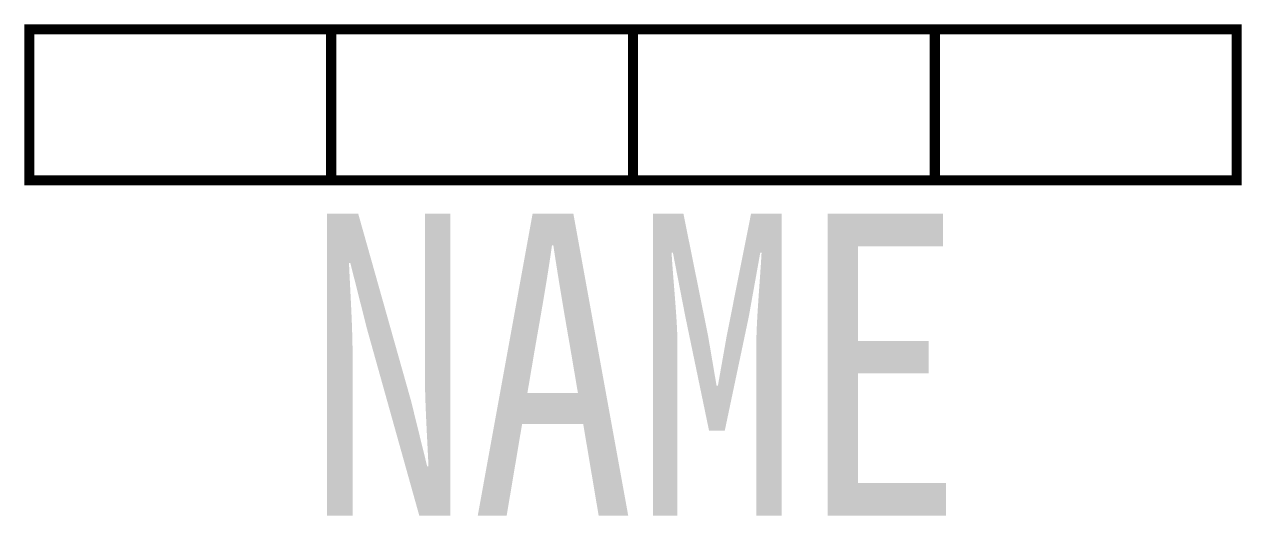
# Model space of a CAD drawing. Header units: inches. Extents: x -6.1 to 6.1, y -4.8 to 0.1.
import ezdxf
from ezdxf.enums import TextEntityAlignment as Align

# ---------------------------------------------------------------- set-up
doc = ezdxf.new("R2010")
doc.units = ezdxf.units.IN
doc.header["$MEASUREMENT"] = 0
doc.styles.add('HZ', font='', dxfattribs={"width": 0.75})
doc.styles.get('HZ').set_extended_font_data('SimSun')

msp = doc.modelspace()

# ---------------------------------------------------------------- linework, layer by layer
at = {"color": 7, "const_width": 0.1}
msp.add_lwpolyline([(-6, 0), (6, 0), (6, -1.5), (-6, -1.5)], close=True, dxfattribs=at)
for points in [[(-3, -1.5), (-3, 0)], [(0, -1.5), (0, 0)], [(3, -1.5), (3, 0)]]:
    msp.add_lwpolyline(points, dxfattribs=at)

# ---------------------------------------------------------------- texts
at = {"style": 'HZ', "width": 0.8}
msp.add_attdef('NAME', text='PSD000', height=3, dxfattribs=at).set_placement((0.021, -4.83), align=Align.CENTER)

doc.saveas('drawing.dxf')
